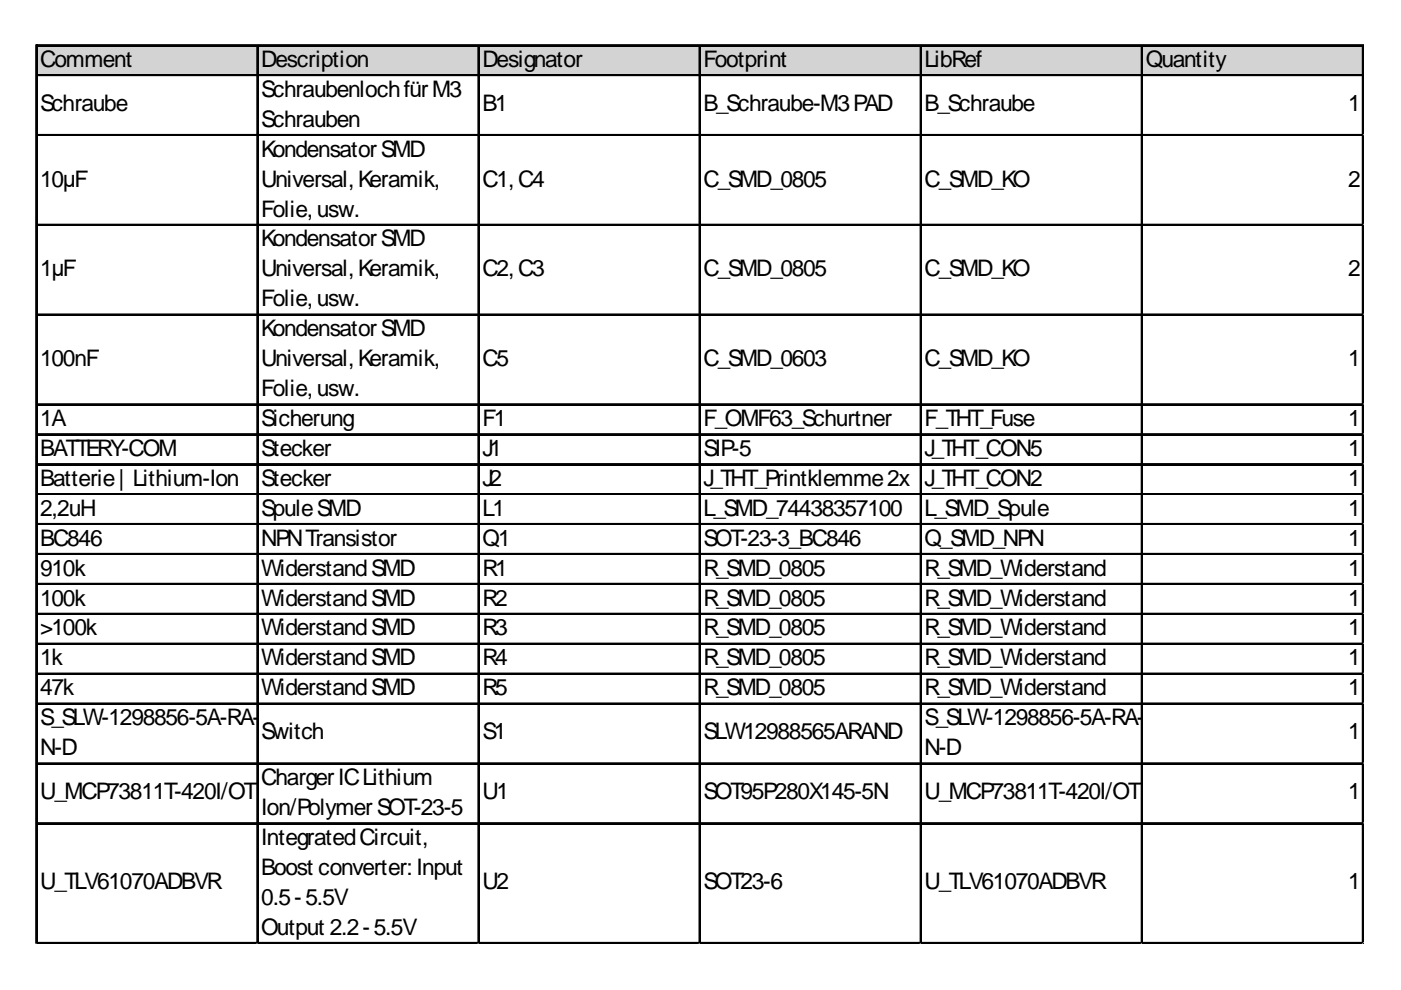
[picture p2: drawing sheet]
<svg xmlns="http://www.w3.org/2000/svg" width="297mm" height="210mm" viewBox="0 0 297 210" stroke-linecap="round" stroke-linejoin="round" font-family="sans-serif">
<defs><g id="words">
<g font-size="4.8">
<text x="8.5" y="14.2">Comment</text>
<text x="55.4" y="14.2">Description</text>
<text x="102.3" y="14.2">Designator</text>
<text x="149.2" y="14.2">Footprint</text>
<text x="196" y="14.2">LibRef</text>
<text x="242.9" y="14.2">Quantity</text>
<text x="8.5" y="23.6">Schraube</text>
<text x="55.4" y="20.5">SchraubenlochfürM3</text>
<text x="102.3" y="23.6">B1</text>
<text x="149.2" y="23.6">B_Schraube-M3PAD</text>
<text x="196" y="23.6">B_Schraube</text>
<text x="285.9" y="23.6">1</text>
<text x="55.4" y="26.9">Schrauben</text>
<text x="55.4" y="33.2">KondensatorSMD</text>
<text x="8.5" y="39.6">10µF</text>
<text x="55.4" y="39.6">Universal,Keramik,</text>
<text x="102.3" y="39.6">C1,C4</text>
<text x="149.2" y="39.6">C_SMD_0805</text>
<text x="196" y="39.6">C_SMD_KO</text>
<text x="285.9" y="39.6">2</text>
<text x="55.4" y="45.9">Folie,usw.</text>
<text x="55.4" y="52.3">KondensatorSMD</text>
<text x="8.5" y="58.6">1µF</text>
<text x="55.4" y="58.6">Universal,Keramik,</text>
<text x="102.3" y="58.6">C2,C3</text>
<text x="149.2" y="58.6">C_SMD_0805</text>
<text x="196" y="58.6">C_SMD_KO</text>
<text x="285.9" y="58.6">2</text>
<text x="55.4" y="64.9">Folie,usw.</text>
<text x="55.4" y="71.3">KondensatorSMD</text>
<text x="8.5" y="77.6">100nF</text>
<text x="55.4" y="77.6">Universal,Keramik,</text>
<text x="102.3" y="77.6">C5</text>
<text x="149.2" y="77.6">C_SMD_0603</text>
<text x="196" y="77.6">C_SMD_KO</text>
<text x="285.9" y="77.6">1</text>
<text x="55.4" y="84">Folie,usw.</text>
<text x="8.5" y="90.3">1A</text>
<text x="55.4" y="90.3">Sicherung</text>
<text x="102.3" y="90.3">F1</text>
<text x="149.2" y="90.3">F_OMF63_Schurtner</text>
<text x="196" y="90.3">F_THT_Fuse</text>
<text x="285.9" y="90.3">1</text>
<text x="8.5" y="96.7">BATTERY-COM</text>
<text x="55.4" y="96.7">Stecker</text>
<text x="102.3" y="96.7">J1</text>
<text x="149.2" y="96.7">SIP-5</text>
<text x="196" y="96.7">J_THT_CON5</text>
<text x="285.9" y="96.7">1</text>
<text x="8.5" y="103">Batterie| Lithium-Ion</text>
<text x="55.4" y="103">Stecker</text>
<text x="102.3" y="103">J2</text>
<text x="149.2" y="103">J_THT_Printklemme2x</text>
<text x="196" y="103">J_THT_CON2</text>
<text x="285.9" y="103">1</text>
<text x="8.5" y="109.4">2,2uH</text>
<text x="55.4" y="109.4">SpuleSMD</text>
<text x="102.3" y="109.4">L1</text>
<text x="149.2" y="109.4">L_SMD_74438357100</text>
<text x="196" y="109.4">L_SMD_Spule</text>
<text x="285.9" y="109.4">1</text>
<text x="8.5" y="115.7">BC846</text>
<text x="55.4" y="115.7">NPNTransistor</text>
<text x="102.3" y="115.7">Q1</text>
<text x="149.2" y="115.7">SOT-23-3_BC846</text>
<text x="196" y="115.7">Q_SMD_NPN</text>
<text x="285.9" y="115.7">1</text>
<text x="8.5" y="122">910k</text>
<text x="55.4" y="122">WiderstandSMD</text>
<text x="102.3" y="122">R1</text>
<text x="149.2" y="122">R_SMD_0805</text>
<text x="196" y="122">R_SMD_Widerstand</text>
<text x="285.9" y="122">1</text>
<text x="8.5" y="128.4">100k</text>
<text x="55.4" y="128.4">WiderstandSMD</text>
<text x="102.3" y="128.4">R2</text>
<text x="149.2" y="128.4">R_SMD_0805</text>
<text x="196" y="128.4">R_SMD_Widerstand</text>
<text x="285.9" y="128.4">1</text>
<text x="8.5" y="134.7">&gt;100k</text>
<text x="55.4" y="134.7">WiderstandSMD</text>
<text x="102.3" y="134.7">R3</text>
<text x="149.2" y="134.7">R_SMD_0805</text>
<text x="196" y="134.7">R_SMD_Widerstand</text>
<text x="285.9" y="134.7">1</text>
<text x="8.5" y="141.1">1k</text>
<text x="55.4" y="141.1">WiderstandSMD</text>
<text x="102.3" y="141.1">R4</text>
<text x="149.2" y="141.1">R_SMD_0805</text>
<text x="196" y="141.1">R_SMD_Widerstand</text>
<text x="285.9" y="141.1">1</text>
<text x="8.5" y="147.4">47k</text>
<text x="55.4" y="147.4">WiderstandSMD</text>
<text x="102.3" y="147.4">R5</text>
<text x="149.2" y="147.4">R_SMD_0805</text>
<text x="196" y="147.4">R_SMD_Widerstand</text>
<text x="285.9" y="147.4">1</text>
<text x="8.5" y="153.8">S_SLW-1298856-5A-RA-</text>
<text x="196" y="153.8">S_SLW-1298856-5A-RA-</text>
<text x="8.5" y="160.1">N-D</text>
<text x="55.4" y="156.8">Switch</text>
<text x="102.3" y="156.8">S1</text>
<text x="149.2" y="156.8">SLW12988565ARAND</text>
<text x="196" y="160.1">N-D</text>
<text x="285.9" y="156.8">1</text>
<text x="55.4" y="166.5">ChargerICLithium</text>
<text x="8.5" y="169.5">U_MCP73811T-420I/OT</text>
<text x="55.4" y="172.8">Ion/PolymerSOT-23-5</text>
<text x="102.3" y="169.5">U1</text>
<text x="149.2" y="169.5">SOT95P280X145-5N</text>
<text x="196" y="169.5">U_MCP73811T-420I/OT</text>
<text x="285.9" y="169.5">1</text>
<text x="55.4" y="179.1">IntegratedCircuit,</text>
<text x="55.4" y="185.5">Boost converter:Input</text>
<text x="8.5" y="188.5">U_TLV61070ADBVR</text>
<text x="55.4" y="191.8">0.5-5.5V</text>
<text x="102.3" y="188.5">U2</text>
<text x="149.2" y="188.5">SOT23-6</text>
<text x="196" y="188.5">U_TLV61070ADBVR</text>
<text x="285.9" y="188.5">1</text>
<text x="55.4" y="198.2">Output 2.2-5.5V</text>
</g>
</g></defs>
<path d="M7.9 9.8h281.3v6.4h-281.3z" fill="#d3d3d3"/>
<g fill="none" stroke="#000" stroke-width=".3">
<path d="M7.6 9.5v190.6M7.8 9.5v190.6M7.9 9.5h281.3M7.9 9.7h281.3M7.9 15.9h281.3M7.9 16h281.3M54.5 9.8v190.3M54.6 9.8v190.3M101.4 9.8v190.3M101.5 9.8v190.3M148.2 9.8v190.3M148.4 9.8v190.3"/>
<path d="M195.1 9.8v190.3M195.3 9.8v190.3M242 9.8v190.3M242.1 9.8v190.3M288.9 9.8v190.3M289 9.8v190.3M7.9 28.5h281.3M7.9 28.7h281.3M7.9 47.6h281.3M7.9 47.7h281.3M7.9 66.6h281.3M7.9 66.8h281.3"/>
<path d="M7.9 85.6h281.3M7.9 85.8h281.3M7.9 92h281.3M7.9 92.1h281.3M7.9 98.3h281.3M7.9 98.5h281.3M7.9 104.7h281.3M7.9 104.8h281.3M7.9 111h281.3M7.9 111.2h281.3M7.9 117.4h281.3M7.9 117.5h281.3"/>
<path d="M7.9 123.7h281.3M7.9 123.9h281.3M7.9 130.1h281.3M7.9 130.2h281.3M7.9 136.4h281.3M7.9 136.6h281.3M7.9 142.7h281.3M7.9 142.9h281.3M7.9 149.1h281.3M7.9 149.2h281.3M7.9 161.8h281.3M7.9 161.9h281.3"/>
<path d="M7.9 174.5h281.3M7.9 174.6h281.3M7.9 199.8h281.3M7.9 200h281.3"/>
</g>
<path d="M7.6 200.1v.1" fill="none" stroke="#e0e0e0" stroke-width=".3"/>
<path d="M7.6 200.1l.3 .1z" fill="#e0e0e0"/>
<path d="M54.5 200.1v.1" fill="none" stroke="#e0e0e0" stroke-width=".3"/>
<path d="M54.5 200.1l.3 .1z" fill="#e0e0e0"/>
<path d="M101.4 200.1v.1" fill="none" stroke="#e0e0e0" stroke-width=".3"/>
<path d="M101.4 200.1l.3 .1z" fill="#e0e0e0"/>
<path d="M148.2 200.1v.1" fill="none" stroke="#e0e0e0" stroke-width=".3"/>
<path d="M148.2 200.1l.3 .1z" fill="#e0e0e0"/>
<path d="M195.1 200.1v.1" fill="none" stroke="#e0e0e0" stroke-width=".3"/>
<path d="M195.1 200.1l.3 .1z" fill="#e0e0e0"/>
<path d="M242 200.1v.1" fill="none" stroke="#e0e0e0" stroke-width=".3"/>
<path d="M242 200.1l.3 .1z" fill="#e0e0e0"/>
<path d="M288.9 200.1v.1" fill="none" stroke="#e0e0e0" stroke-width=".3"/>
<path d="M288.9 200.1l.3 .1z" fill="#e0e0e0"/>
<path d="M289.2 28.5h.1" fill="none" stroke="#e0e0e0" stroke-width=".3"/>
<path d="M289.2 28.5v.3z" fill="#e0e0e0"/>
<path d="M289.2 47.6h.1" fill="none" stroke="#e0e0e0" stroke-width=".3"/>
<path d="M289.2 47.6v.3z" fill="#e0e0e0"/>
<path d="M289.2 66.6h.1" fill="none" stroke="#e0e0e0" stroke-width=".3"/>
<path d="M289.2 66.6v.3z" fill="#e0e0e0"/>
<path d="M289.2 85.6h.1" fill="none" stroke="#e0e0e0" stroke-width=".3"/>
<path d="M289.2 85.6v.3z" fill="#e0e0e0"/>
<path d="M289.2 92h.1" fill="none" stroke="#e0e0e0" stroke-width=".3"/>
<path d="M289.2 92v.3z" fill="#e0e0e0"/>
<path d="M289.2 98.3h.1" fill="none" stroke="#e0e0e0" stroke-width=".3"/>
<path d="M289.2 98.3v.3z" fill="#e0e0e0"/>
<path d="M289.2 104.7h.1" fill="none" stroke="#e0e0e0" stroke-width=".3"/>
<path d="M289.2 104.7v.3z" fill="#e0e0e0"/>
<path d="M289.2 111h.1" fill="none" stroke="#e0e0e0" stroke-width=".3"/>
<path d="M289.2 111v.3z" fill="#e0e0e0"/>
<path d="M289.2 117.4h.1" fill="none" stroke="#e0e0e0" stroke-width=".3"/>
<path d="M289.2 117.4v.3z" fill="#e0e0e0"/>
<path d="M289.2 123.7h.1" fill="none" stroke="#e0e0e0" stroke-width=".3"/>
<path d="M289.2 123.7v.3z" fill="#e0e0e0"/>
<path d="M289.2 130.1h.1" fill="none" stroke="#e0e0e0" stroke-width=".3"/>
<path d="M289.2 130.1v.3z" fill="#e0e0e0"/>
<path d="M289.2 136.4h.1" fill="none" stroke="#e0e0e0" stroke-width=".3"/>
<path d="M289.2 136.4v.3z" fill="#e0e0e0"/>
<path d="M289.2 142.7h.1" fill="none" stroke="#e0e0e0" stroke-width=".3"/>
<path d="M289.2 142.7v.3z" fill="#e0e0e0"/>
<path d="M289.2 149.1h.1" fill="none" stroke="#e0e0e0" stroke-width=".3"/>
<path d="M289.2 149.1v.3z" fill="#e0e0e0"/>
<path d="M289.2 161.8h.1" fill="none" stroke="#e0e0e0" stroke-width=".3"/>
<path d="M289.2 161.8v.3z" fill="#e0e0e0"/>
<path d="M289.2 174.5h.1" fill="none" stroke="#e0e0e0" stroke-width=".3"/>
<path d="M289.2 174.5v.3z" fill="#e0e0e0"/>
<path d="M289.2 199.8h.1" fill="none" stroke="#e0e0e0" stroke-width=".3"/>
<path d="M289.2 199.8v.3z" fill="#e0e0e0"/>
<use href="#words"/>
</svg>
